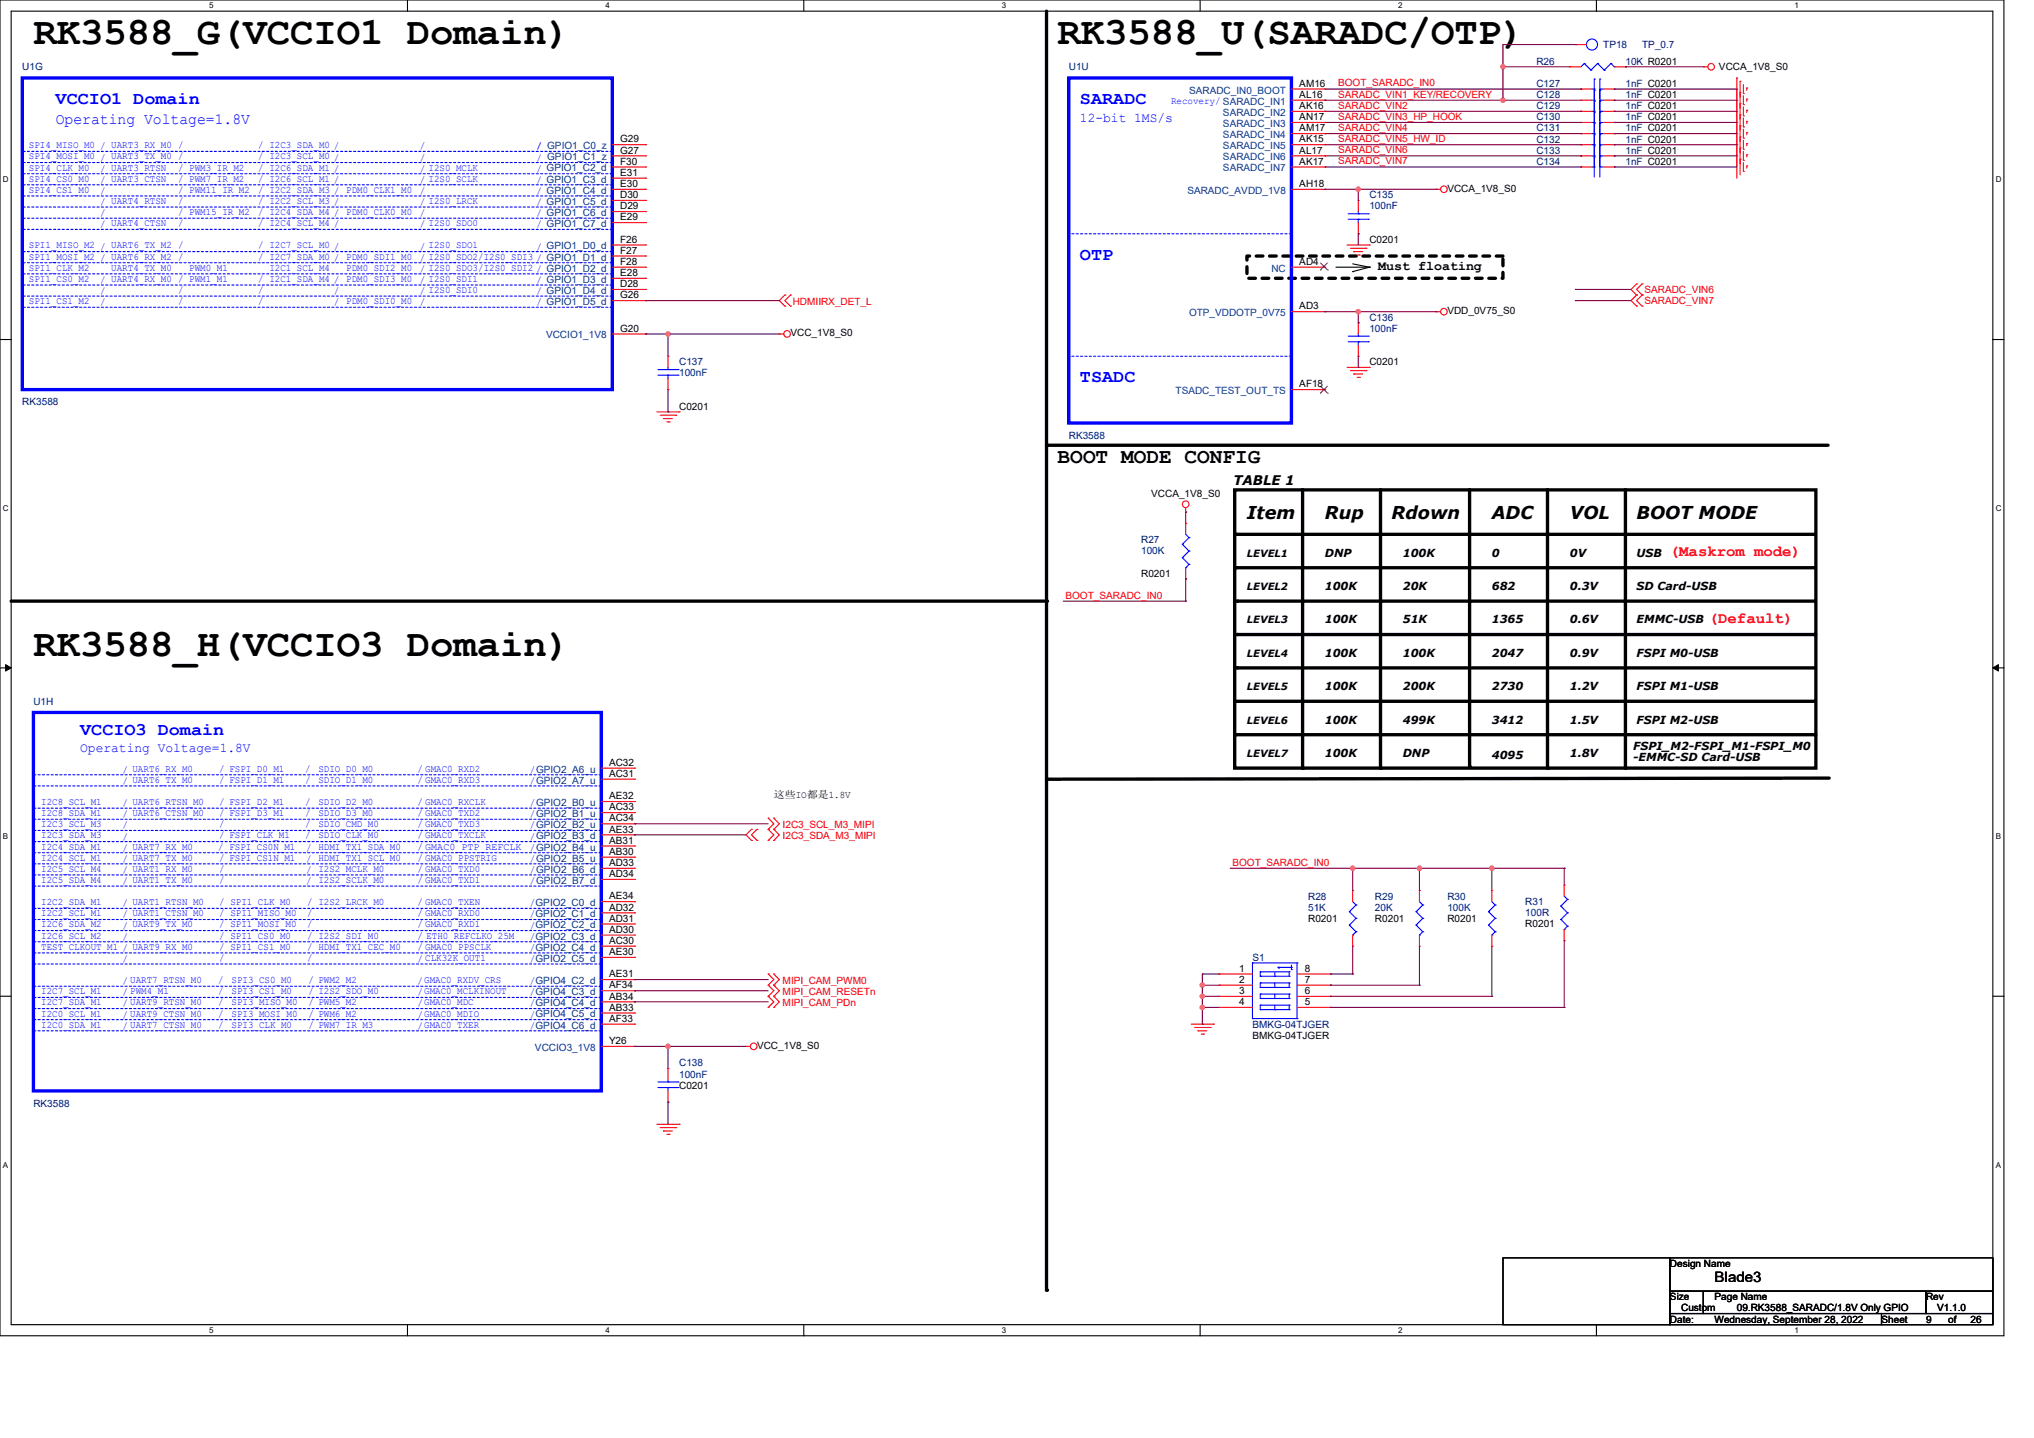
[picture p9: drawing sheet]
<svg xmlns="http://www.w3.org/2000/svg" width="297mm" height="210mm" viewBox="0 0 297 210" stroke-linecap="round" stroke-linejoin="round" font-family="sans-serif">
<defs><g id="words">
<g font-size="5.7">
<text x="4.9" y="6.4">RK3588_G(VCCIO1 Domain)</text>
<text x="154.4" y="6.4">RK3588_U(SARADC/OTP)</text>
<text x="4.9" y="95.8">RK3588_H(VCCIO3 Domain)</text>
</g>
<text font-size="3.1" x="154.4" y="67.6">BOOT MODE CONFIG</text>
<g font-size="2.6" fill="#00f">
<text x="8.1" y="15.2">VCCIO1 Domain</text>
<text x="157.7" y="15.2">SARADC</text>
<text x="157.7" y="38">OTP</text>
<text x="157.7" y="55.8">TSADC</text>
<text x="11.7" y="107.4">VCCIO3 Domain</text>
</g>
<g font-size="2.6">
<text x="182.1" y="75.8">Item</text>
<text x="193.5" y="75.8">Rup</text>
<text x="203.2" y="75.8">Rdown</text>
<text x="217.8" y="75.8">ADC</text>
<text x="229.2" y="75.8">VOL</text>
<text x="239" y="75.8">BOOT MODE</text>
</g>
<text font-size="2.3" fill="#00f" x="8.1" y="18.1">Operating Voltage=1.8V</text>
<g font-size="2.3" fill="#f00">
<text x="243.8" y="81.2">(Maskrom mode)</text>
<text x="249.5" y="91">(Default)</text>
</g>
<text font-size="2.1" x="250.4" y="187.2">Blade3</text>
<g font-size="1.9" fill="#00f">
<text x="157.7" y="17.8">12-bit 1MS/s</text>
<text x="11.7" y="109.8">Operating Voltage=1.8V</text>
</g>
<g font-size="1.9">
<text x="201.3" y="39.5">Must floating</text>
<text x="180.1" y="70.9">TABLE 1</text>
</g>
<g font-size="1.6">
<text x="193.5" y="81.3">DNP</text>
<text x="204.8" y="81.3">100K</text>
<text x="217.8" y="81.3">0</text>
<text x="229.2" y="81.3">0V</text>
<text x="239" y="81.3">USB</text>
<text x="193.5" y="86.2">100K</text>
<text x="204.8" y="86.2">20K</text>
<text x="217.8" y="86.2">682</text>
<text x="229.2" y="86.2">0.3V</text>
<text x="239" y="86.2">SD Card-USB</text>
<text x="193.5" y="91">100K</text>
<text x="193.5" y="95.9">100K</text>
<text x="204.8" y="91">51K</text>
<text x="204.8" y="95.9">100K</text>
<text x="217.8" y="91">1365</text>
<text x="217.8" y="95.9">2047</text>
<text x="229.2" y="95.9">0.9V</text>
<text x="229.2" y="91">0.6V</text>
<text x="239" y="91">EMMC-USB</text>
<text x="239" y="95.9">FSPI M0-USB</text>
<text x="193.5" y="100.8">100K</text>
<text x="204.8" y="100.8">200K</text>
<text x="217.8" y="100.8">2730</text>
<text x="229.2" y="100.8">1.2V</text>
<text x="239" y="100.8">FSPI M1-USB</text>
<text x="193.5" y="105.7">100K</text>
<text x="204.8" y="105.7">499K</text>
<text x="217.8" y="105.7">3412</text>
<text x="229.2" y="105.7">1.5V</text>
<text x="239" y="105.7">FSPI M2-USB</text>
<text x="193.5" y="110.5">100K</text>
<text x="204.8" y="110.5">DNP</text>
<text x="217.8" y="110.9">4095</text>
<text x="229.2" y="110.5">1.8V</text>
<text x="238.5" y="109.6">FSPI_M2-FSPI_M1-FSPI_M0</text>
<text x="238.5" y="111.2">-EMMC-SD Card-USB</text>
</g>
<g font-size="1.5" fill="#000080">
<text x="3.3" y="10.3">U1G</text>
<text x="156.1" y="10.3">U1U</text>
<text x="224.3" y="9.4">R26</text>
<text x="234.1" y="7">TP18</text>
<text x="237.4" y="9.4">10K R0201</text>
<text x="239.8" y="7">TP_0.7</text>
<text x="224.3" y="15.9">C129</text>
<text x="224.3" y="14.3">C128</text>
<text x="224.3" y="17.6">C130</text>
<text x="224.3" y="12.7">C127</text>
<text x="237.4" y="15.9">1nF C0201</text>
<text x="237.4" y="14.3">1nF C0201</text>
<text x="237.4" y="17.6">1nF C0201</text>
<text x="237.4" y="12.7">1nF C0201</text>
<text x="224.3" y="22.4">C133</text>
<text x="224.3" y="20.8">C132</text>
<text x="224.3" y="19.2">C131</text>
<text x="237.4" y="22.4">1nF C0201</text>
<text x="237.4" y="20.8">1nF C0201</text>
<text x="237.4" y="19.2">1nF C0201</text>
<text x="200" y="29">C135</text>
<text x="224.3" y="24.1">C134</text>
<text x="237.4" y="24.1">1nF C0201</text>
<text x="200" y="30.6">100nF</text>
<text x="200" y="46.8">C136</text>
<text x="99.2" y="53.3">C137</text>
<text x="200" y="48.5">100nF</text>
<text x="3.3" y="59.2">RK3588</text>
<text x="99.2" y="55">100nF</text>
<text x="156.1" y="64.1">RK3588</text>
<text x="166.6" y="79.3">R27</text>
<text x="166.6" y="81">100K</text>
<text x="4.9" y="102.9">U1H</text>
<text x="191" y="131.4">R28</text>
<text x="200.8" y="131.4">R29</text>
<text x="211.3" y="131.4">R30</text>
<text x="191" y="133">51K</text>
<text x="200.8" y="133">20K</text>
<text x="211.3" y="133">100K</text>
<text x="222.7" y="132.2">R31</text>
<text x="222.7" y="133.8">100R</text>
<text x="182.9" y="140.3">S1</text>
<text x="99.2" y="155.7">C138</text>
<text x="182.9" y="150.1">BMKG-04TJGER</text>
<text x="4.9" y="161.6">RK3588</text>
<text x="99.2" y="157.4">100nF</text>
</g>
<g font-size="1.5">
<text x="251" y="10.3">VCCA_1V8_S0</text>
<text x="189.7" y="15.9">AK16</text>
<text x="189.7" y="14.3">AL16</text>
<text x="189.7" y="12.7">AM16</text>
<text x="189.7" y="17.5">AN17</text>
<text x="90.6" y="22.4">G27</text>
<text x="90.6" y="20.8">G29</text>
<text x="189.7" y="20.8">AK15</text>
<text x="189.7" y="22.4">AL17</text>
<text x="189.7" y="19.2">AM17</text>
<text x="90.6" y="28.9">D30</text>
<text x="90.6" y="27.3">E30</text>
<text x="90.6" y="25.7">E31</text>
<text x="90.6" y="24">F30</text>
<text x="189.7" y="27.3">AH18</text>
<text x="189.7" y="24">AK17</text>
<text x="211.3" y="28">VCCA_1V8_S0</text>
<text x="90.6" y="30.6">D29</text>
<text x="90.6" y="32.2">E29</text>
<text x="90.6" y="35.4">F26</text>
<text x="200" y="35.5">C0201</text>
<text x="90.6" y="41.9">D28</text>
<text x="90.6" y="40.3">E28</text>
<text x="90.6" y="37.1">F27</text>
<text x="90.6" y="38.7">F28</text>
<text x="189.7" y="38.7">AD4</text>
<text x="90.6" y="43.6">G26</text>
<text x="189.7" y="45.2">AD3</text>
<text x="211.3" y="45.9">VDD_0V75_S0</text>
<text x="90.6" y="48.4">G20</text>
<text x="115.4" y="49.1">VCC_1V8_S0</text>
<text x="200" y="53.3">C0201</text>
<text x="99.2" y="59.8">C0201</text>
<text x="189.7" y="56.6">AF18</text>
<text x="168.1" y="72.5">VCCA_1V8_S0</text>
<text x="182.1" y="81.3">LEVEL1</text>
<text x="166.6" y="84.2">R0201</text>
<text x="182.1" y="86.2">LEVEL2</text>
<text x="182.1" y="91">LEVEL3</text>
<text x="182.1" y="95.9">LEVEL4</text>
<text x="182.1" y="100.8">LEVEL5</text>
<text x="182.1" y="105.7">LEVEL6</text>
<text x="88.9" y="113.5">AC31</text>
<text x="88.9" y="111.8">AC32</text>
<text x="182.1" y="110.5">LEVEL7</text>
<text x="88.9" y="118.3">AC33</text>
<text x="88.9" y="120">AC34</text>
<text x="88.9" y="116.7">AE32</text>
<text x="113" y="116.6">这些IO都是1.8V</text>
<text x="88.9" y="124.8">AB30</text>
<text x="88.9" y="123.2">AB31</text>
<text x="88.9" y="121.6">AE33</text>
<text x="88.9" y="126.5">AD33</text>
<text x="88.9" y="128.1">AD34</text>
<text x="88.9" y="131.3">AE34</text>
<text x="88.9" y="137.8">AC30</text>
<text x="88.9" y="136.2">AD30</text>
<text x="88.9" y="134.6">AD31</text>
<text x="88.9" y="133">AD32</text>
<text x="191" y="134.6">R0201</text>
<text x="200.8" y="134.6">R0201</text>
<text x="211.3" y="134.6">R0201</text>
<text x="222.7" y="135.4">R0201</text>
<text x="88.9" y="139.5">AE30</text>
<text x="88.9" y="142.7">AE31</text>
<text x="180.9" y="141.9">1</text>
<text x="180.9" y="143.5">2</text>
<text x="190.5" y="141.9">8</text>
<text x="190.5" y="143.5">7</text>
<text x="88.9" y="147.6">AB33</text>
<text x="88.9" y="146">AB34</text>
<text x="88.9" y="149.2">AF33</text>
<text x="88.9" y="144.3">AF34</text>
<text x="180.9" y="145.2">3</text>
<text x="180.9" y="146.8">4</text>
<text x="190.5" y="145.2">6</text>
<text x="190.5" y="146.8">5</text>
<text x="88.9" y="152.5">Y26</text>
<text x="110.5" y="153.2">VCC_1V8_S0</text>
<text x="182.9" y="151.7">BMKG-04TJGER</text>
<text x="99.2" y="159">C0201</text>
<text x="243.8" y="185">Design Name</text>
<text x="243.8" y="189.9">Size</text>
<text x="245.5" y="191.5">Custom</text>
<text x="250.4" y="189.9">Page Name</text>
<text x="253.6" y="191.5">09.RK3588_SARADC/1.8V Only GPIO</text>
<text x="281.2" y="189.9">Rev</text>
<text x="282.9" y="191.5">V1.1.0</text>
<text x="243.8" y="193.1">Date:</text>
<text x="250.4" y="193.1">Wednesday, September 28, 2022</text>
<text x="274.7" y="193.1">Sheet</text>
<text x="281.2" y="193.1">9</text>
<text x="284.5" y="193.1">of</text>
<text x="287.8" y="193.1">26</text>
</g>
<g font-size="1.5" fill="#00f">
<text x="171" y="15.1">Recovery/ SARADC_IN1</text>
<text x="4.2" y="23.3">SPI4_MOSI_M0 / UART3_TX_M0 /</text>
<text x="4.2" y="21.7">SPI4_MISO_M0 / UART3_RX_M0 /</text>
<text x="37.7" y="21.7">/ I2C3_SDA_M0 /</text>
<text x="37.7" y="23.3">/ I2C3_SCL_M0 /</text>
<text x="61.3" y="21.8">/</text>
<text x="61.3" y="23.4">/</text>
<text x="78.4" y="21.8">/ GPIO1_C0_z</text>
<text x="78.4" y="21.8">/</text>
<text x="78.4" y="23.4">/ GPIO1_C1_z</text>
<text x="4.2" y="24.9">SPI4_CLK_M0</text>
<text x="4.2" y="28.2">SPI4_CS1_M0</text>
<text x="4.2" y="26.5">SPI4_CS0_M0</text>
<text x="14.6" y="25.1">/ UART3_RTSN</text>
<text x="14.6" y="29.9">/ UART4_RTSN</text>
<text x="14.6" y="26.7">/ UART3_CTSN</text>
<text x="14.6" y="28.3">/</text>
<text x="26" y="29.8">/</text>
<text x="26" y="26.5">/ PWM7_IR_M2</text>
<text x="26" y="28.2">/ PWM11_IR_M2</text>
<text x="26" y="24.9">/ PWM3_IR_M2</text>
<text x="37.7" y="26.5">/ I2C6_SCL_M1 /</text>
<text x="37.7" y="29.8">/ I2C2_SCL_M3 /</text>
<text x="37.7" y="24.9">/ I2C6_SDA_M1 /</text>
<text x="37.7" y="28.2">/ I2C2_SDA_M3 / PDM0_CLK1_M0</text>
<text x="61.3" y="25.1">/ I2S0_MCLK</text>
<text x="61.3" y="29.9">/ I2S0_LRCK</text>
<text x="61.3" y="26.7">/ I2S0_SCLK</text>
<text x="61.3" y="28.3">/</text>
<text x="78.4" y="29.9">/ GPIO1_C5_d</text>
<text x="78.4" y="25.1">/ GPIO1_C2_d</text>
<text x="78.4" y="26.7">/ GPIO1_C3_d</text>
<text x="78.4" y="28.3">/ GPIO1_C4_d</text>
<text x="14.6" y="33.2">/ UART4_CTSN</text>
<text x="14.6" y="31.6">/</text>
<text x="26" y="33">/</text>
<text x="26" y="31.4">/ PWM15_IR_M2</text>
<text x="37.7" y="33">/ I2C4_SCL_M4 /</text>
<text x="37.7" y="31.4">/ I2C4_SDA_M4 / PDM0_CLK0_M0</text>
<text x="61.3" y="33.2">/ I2S0_SDO0</text>
<text x="61.3" y="31.6">/</text>
<text x="78.4" y="31.6">/ GPIO1_C6_d</text>
<text x="78.4" y="33.2">/ GPIO1_C7_d</text>
<text x="4.2" y="41.2">SPI1_CS0_M2</text>
<text x="4.2" y="36.3">SPI1_MISO_M2 / UART6_TX_M2 /</text>
<text x="4.2" y="39.5">SPI1_CLK_M2</text>
<text x="4.2" y="37.9">SPI1_MOSI_M2 / UART6_RX_M2 /</text>
<text x="14.6" y="41.3">/ UART4_RX_M0 / PWM1_M1</text>
<text x="16.3" y="39.5">UART4_TX_M0</text>
<text x="27.6" y="39.5">PWM0_M1</text>
<text x="37.7" y="41.2">/ I2C1_SDA_M4 / PDM0_SDI3_M0</text>
<text x="37.7" y="37.9">/ I2C7_SDA_M0 / PDM0_SDI1_M0</text>
<text x="37.7" y="36.3">/ I2C7_SCL_M0 /</text>
<text x="39.3" y="39.5">I2C1_SCL_M4</text>
<text x="50.6" y="39.5">PDM0_SDI2_M0</text>
<text x="61.3" y="38.1">/ I2S0_SDO2/I2S0_SDI3 / GPIO1_D1_d</text>
<text x="61.3" y="41.3">/ I2S0_SDI1</text>
<text x="61.3" y="36.4">/ I2S0_SDO1</text>
<text x="61.3" y="39.7">/ I2S0_SDO3/I2S0_SDI2 / GPIO1_D2_d</text>
<text x="78.4" y="41.3">/ GPIO1_D3_d</text>
<text x="78.4" y="36.4">/ GPIO1_D0_d</text>
<text x="4.2" y="44.4">SPI1_CS1_M2</text>
<text x="14.6" y="42.9">/</text>
<text x="14.6" y="44.6">/</text>
<text x="26" y="44.4">/</text>
<text x="26" y="42.8">/</text>
<text x="37.7" y="44.4">/</text>
<text x="37.7" y="42.8">/</text>
<text x="48.8" y="44.6">/ PDM0_SDI0_M0</text>
<text x="48.8" y="42.9">/</text>
<text x="61.3" y="44.6">/</text>
<text x="61.3" y="42.9">/ I2S0_SDI0</text>
<text x="78.4" y="42.9">/ GPIO1_D4_d</text>
<text x="78.4" y="44.6">/ GPIO1_D5_d</text>
<text x="17.9" y="112.9">/ UART6_RX_M0</text>
<text x="32" y="112.7">/ FSPI_D0_M1</text>
<text x="44.5" y="112.7">/</text>
<text x="46.5" y="112.7">SDIO_D0_M0</text>
<text x="61" y="112.7">/ GMAC0_RXD2</text>
<text x="77.4" y="112.9">/GPIO2_A6_u</text>
<text x="6" y="117.6">I2C8_SCL_M1</text>
<text x="6" y="119.2">I2C8_SDA_M1</text>
<text x="17.9" y="114.5">/ UART6_TX_M0</text>
<text x="17.9" y="119.3">/ UART6_CTSN_M0</text>
<text x="17.9" y="117.7">/ UART6_RTSN_M0</text>
<text x="32" y="114.3">/ FSPI_D1_M1</text>
<text x="32" y="117.6">/ FSPI_D2_M1</text>
<text x="32" y="119.2">/ FSPI_D3_M1</text>
<text x="44.5" y="117.6">/</text>
<text x="44.5" y="114.3">/</text>
<text x="44.5" y="119.2">/</text>
<text x="46.5" y="117.6">SDIO_D2_M0</text>
<text x="46.5" y="119.2">SDIO_D3_M0</text>
<text x="46.5" y="114.3">SDIO_D1_M0</text>
<text x="61" y="117.6">/ GMAC0_RXCLK</text>
<text x="61" y="114.3">/ GMAC0_RXD3</text>
<text x="61" y="119.2">/ GMAC0_TXD2</text>
<text x="77.4" y="117.7">/GPIO2_B0_u</text>
<text x="77.4" y="114.5">/GPIO2_A7_u</text>
<text x="77.4" y="119.3">/GPIO2_B1_u</text>
<text x="6" y="122.4">I2C3_SDA_M3</text>
<text x="6" y="125.7">I2C4_SCL_M1</text>
<text x="6" y="124.1">I2C4_SDA_M1</text>
<text x="6" y="120.8">I2C3_SCL_M3</text>
<text x="17.9" y="124.2">/ UART7_RX_M0</text>
<text x="17.9" y="125.9">/ UART7_TX_M0</text>
<text x="17.9" y="121">/</text>
<text x="17.9" y="122.6">/</text>
<text x="31.9" y="124.1">/ FSPI_CS0N_M1</text>
<text x="32" y="120.8">/</text>
<text x="32" y="125.7">/ FSPI_CS1N_M1</text>
<text x="32" y="122.4">/ FSPI_CLK_M1</text>
<text x="44.5" y="120.8">/</text>
<text x="44.5" y="122.4">/</text>
<text x="44.7" y="124.2">/ HDMI_TX1_SDA_M0</text>
<text x="44.7" y="125.9">/ HDMI_TX1_SCL_M0</text>
<text x="46.5" y="120.8">SDIO_CMD_M0</text>
<text x="46.5" y="122.4">SDIO_CLK_M0</text>
<text x="61" y="120.8">/ GMAC0_TXD3</text>
<text x="61" y="122.4">/ GMAC0_TXCLK</text>
<text x="61" y="124.1">/ GMAC0_PTP_REFCLK</text>
<text x="61" y="125.7">/ GMAC0_PPSTRIG</text>
<text x="77.4" y="125.9">/GPIO2_B5_u</text>
<text x="77.4" y="124.2">/GPIO2_B4_u</text>
<text x="77.4" y="122.6">/GPIO2_B3_d</text>
<text x="77.4" y="121">/GPIO2_B2_u</text>
<text x="6" y="128.9">I2C5_SDA_M4</text>
<text x="6" y="127.3">I2C5_SCL_M4</text>
<text x="17.9" y="129.1">/ UART1_TX_M0</text>
<text x="17.9" y="127.5">/ UART1_RX_M0</text>
<text x="32" y="128.9">/</text>
<text x="32" y="127.3">/</text>
<text x="44.7" y="129.1">/ I2S2_SCLK_M0</text>
<text x="44.7" y="127.5">/ I2S2_MCLK_M0</text>
<text x="61" y="128.9">/ GMAC0_TXD1</text>
<text x="61" y="127.3">/ GMAC0_TXD0</text>
<text x="77.4" y="127.5">/GPIO2_B6_d</text>
<text x="77.4" y="129.1">/GPIO2_B7_d</text>
<text x="6" y="132.2">I2C2_SDA_M1</text>
<text x="6" y="133.8">I2C2_SCL_M1</text>
<text x="6" y="137.1">I2C6_SCL_M2</text>
<text x="6" y="135.4">I2C6_SDA_M2</text>
<text x="17.9" y="137.2">/</text>
<text x="17.9" y="134">/ UART1_CTSN_M0</text>
<text x="17.9" y="135.6">/ UART9_TX_M0</text>
<text x="17.9" y="132.4">/ UART1_RTSN_M0</text>
<text x="32" y="132.2">/ SPI1_CLK_M0</text>
<text x="32" y="137.1">/ SPI1_CS0_M0</text>
<text x="32" y="135.4">/ SPI1_MOSI_M0</text>
<text x="32" y="133.8">/ SPI1_MISO_M0</text>
<text x="44.9" y="135.4">/</text>
<text x="44.9" y="133.8">/</text>
<text x="44.9" y="132.2">/ I2S2_LRCK_M0</text>
<text x="44.9" y="137.1">/ I2S2_SDI_M0</text>
<text x="61" y="135.4">/ GMAC0_RXD1</text>
<text x="61" y="133.8">/ GMAC0_RXD0</text>
<text x="61" y="132.2">/ GMAC0_TXEN</text>
<text x="61" y="137.1">/ ETH0_REFCLKO_25M</text>
<text x="77.4" y="137.2">/GPIO2_C3_d</text>
<text x="77.4" y="135.6">/GPIO2_C2_d</text>
<text x="77.4" y="134">/GPIO2_C1_d</text>
<text x="77.4" y="132.4">/GPIO2_C0_d</text>
<text x="6" y="138.7">TEST_CLKOUT_M1 / UART9_RX_M0</text>
<text x="17.9" y="140.5">/</text>
<text x="17.9" y="143.7">/ UART7_RTSN_M0</text>
<text x="31.9" y="143.6">/</text>
<text x="32" y="140.3">/</text>
<text x="32" y="138.7">/ SPI1_CS1_M0</text>
<text x="33.8" y="143.6">SPI3_CS0_M0</text>
<text x="44.9" y="138.7">/ HDMI_TX1_CEC_M0</text>
<text x="44.9" y="140.3">/</text>
<text x="45" y="143.6">/ PWM2_M2</text>
<text x="61" y="140.5">/ CLK32K_OUT1</text>
<text x="61" y="143.7">/GMAC0_RXDV_CRS</text>
<text x="61" y="138.7">/ GMAC0_PPSCLK</text>
<text x="77.4" y="138.9">/GPIO2_C4_d</text>
<text x="77.4" y="140.5">/GPIO2_C5_d</text>
<text x="77.4" y="143.7">/GPIO4_C2_d</text>
<text x="6" y="146.8">I2C7_SDA_M1</text>
<text x="6" y="145.2">I2C7_SCL_M1</text>
<text x="6" y="148.5">I2C0_SCL_M1</text>
<text x="17.9" y="145.4">/ PWM4_M1</text>
<text x="17.9" y="148.6">/ UART9_CTSN_M0</text>
<text x="17.9" y="147">/ UART9_RTSN_M0</text>
<text x="31.9" y="146.8">/</text>
<text x="31.9" y="148.5">/</text>
<text x="31.9" y="145.2">/</text>
<text x="33.8" y="146.8">SPI3_MISO_M0</text>
<text x="33.8" y="148.5">SPI3_MOSI_M0</text>
<text x="33.8" y="145.2">SPI3_CS1_M0</text>
<text x="45" y="145.2">/ I2S2_SDO_M0</text>
<text x="45" y="148.5">/ PWM6_M2</text>
<text x="45" y="146.8">/ PWM5_M2</text>
<text x="61" y="145.4">/GMAC0_MCLKINOUT</text>
<text x="61" y="148.6">/GMAC0_MDIO</text>
<text x="61" y="147">/GMAC0_MDC</text>
<text x="77.4" y="145.4">/GPIO4_C3_d</text>
<text x="77.4" y="148.6">/GPIO4_C5_d</text>
<text x="77.4" y="147">/GPIO4_C4_d</text>
<text x="6" y="150.1">I2C0_SDA_M1</text>
<text x="17.9" y="150.2">/ UART7_CTSN_M0</text>
<text x="31.9" y="150.1">/</text>
<text x="33.8" y="150.1">SPI3_CLK_M0</text>
<text x="45" y="150.1">/ PWM7_IR_M3</text>
<text x="61" y="150.2">/GMAC0_TXER</text>
<text x="77.4" y="150.2">/GPIO4_C6_d</text>
</g>
<g font-size="1.5" fill="#004080">
<text x="173.6" y="13.7">SARADC_IN0_BOOT</text>
<text x="178.6" y="16.9">SARADC_IN2</text>
<text x="178.6" y="21.8">SARADC_IN5</text>
<text x="178.6" y="23.4">SARADC_IN6</text>
<text x="178.6" y="20.2">SARADC_IN4</text>
<text x="178.6" y="18.5">SARADC_IN3</text>
<text x="173.4" y="28.3">SARADC_AVDD_1V8</text>
<text x="178.6" y="25">SARADC_IN7</text>
<text x="185.6" y="39.7">NC</text>
<text x="173.6" y="46.2">OTP_VDDOTP_0V75</text>
<text x="79.7" y="49.4">VCCIO1_1V8</text>
<text x="171.6" y="57.6">TSADC_TEST_OUT_TS</text>
<text x="78.1" y="153.5">VCCIO3_1V8</text>
</g>
<g font-size="1.5" fill="#f00">
<text x="195.4" y="12.6">BOOT_SARADC_IN0</text>
<text x="195.4" y="14.3">SARADC_VIN1_KEY/RECOVERY</text>
<text x="195.4" y="17.5">SARADC_VIN3_HP_HOOK</text>
<text x="195.4" y="15.9">SARADC_VIN2</text>
<text x="195.4" y="20.8">SARADC_VIN5_HW_ID</text>
<text x="195.4" y="19.1">SARADC_VIN4</text>
<text x="195.4" y="22.4">SARADC_VIN6</text>
<text x="195.4" y="24">SARADC_VIN7</text>
<text x="115.8" y="44.6">HDMIIRX_DET_L</text>
<text x="240.1" y="42.8">SARADC_VIN6</text>
<text x="240.1" y="44.4">SARADC_VIN7</text>
<text x="155.6" y="87.4">BOOT_SARADC_IN0</text>
<text x="114.3" y="121">I2C3_SCL_M3_MIPI</text>
<text x="114.3" y="122.6">I2C3_SDA_M3_MIPI</text>
<text x="180" y="126.4">BOOT_SARADC_IN0</text>
<text x="114.3" y="143.7">MIPI_CAM_PWM0</text>
<text x="114.3" y="147">MIPI_CAM_PDn</text>
<text x="114.3" y="145.3">MIPI_CAM_RESETn</text>
</g>
<g font-size="1.2">
<text x="30.6" y="1.2">5</text>
<text x="88.4" y="1.2">4</text>
<text x="146.3" y="1.2">3</text>
<text x="204.2" y="1.2">2</text>
<text x="262.1" y="1.2">1</text>
<text x=".4" y="26.6">D</text>
<text x="291.4" y="26.6">D</text>
<text x=".4" y="74.6">C</text>
<text x="291.4" y="74.6">C</text>
<text x=".4" y="122.6">B</text>
<text x="291.4" y="122.6">B</text>
<text x=".4" y="170.5">A</text>
<text x="291.4" y="170.5">A</text>
<text x="30.6" y="194.7">5</text>
<text x="88.4" y="194.7">4</text>
<text x="146.3" y="194.7">3</text>
<text x="204.2" y="194.7">2</text>
<text x="262.1" y="194.7">1</text>
</g>
</g></defs>
<path d="M0 0h292.6v195.1h-292.6zM1.6 1.6h289.4v191.9h-289.4z" fill="none" stroke="#000" stroke-width=".16"/>
<g fill="#fff">
<path d="M30.6 .2h.6v1.3h-.6z"/>
<path d="M30.6 193.6h.6v1.3h-.6z"/>
</g>
<path d="M59.5 0v1.6M59.5 193.5v1.6" fill="none" stroke="#000" stroke-width=".16"/>
<g fill="#fff">
<path d="M88.4 .2h.7v1.3h-.7z"/>
<path d="M88.4 193.6h.7v1.3h-.7z"/>
</g>
<path d="M117.4 0v1.6M117.4 193.5v1.6" fill="none" stroke="#000" stroke-width=".16"/>
<g fill="#fff">
<path d="M146.3 .2h.6v1.3h-.6z"/>
<path d="M146.3 193.6h.6v1.3h-.6z"/>
</g>
<path d="M175.2 0v1.6M175.2 193.5v1.6" fill="none" stroke="#000" stroke-width=".16"/>
<g fill="#fff">
<path d="M204.2 .2h.6v1.3h-.6z"/>
<path d="M204.2 193.6h.6v1.3h-.6z"/>
</g>
<path d="M233.1 0v1.6M233.1 193.5v1.6" fill="none" stroke="#000" stroke-width=".16"/>
<g fill="#fff">
<path d="M262 .2h.7v1.3h-.7z"/>
<path d="M262 193.6h.7v1.3h-.7z"/>
<path d="M.4 25.6h.8v1.3h-.8z"/>
<path d="M291.4 25.6h.8v1.3h-.8z"/>
<path d="M.4 73.6h.8v1.3h-.8z"/>
<path d="M291.4 73.6h.8v1.3h-.8z"/>
</g>
<path d="M0 49.6h1.6M291 49.6h1.6" fill="none" stroke="#000" stroke-width=".16"/>
<g fill="#fff">
<path d="M.4 121.5h.8v1.3h-.8z"/>
<path d="M291.4 121.5h.8v1.3h-.8z"/>
</g>
<path d="M0 97.5h1.6M291 97.5h1.6" fill="none" stroke="#000" stroke-width=".16"/>
<path d="M.8 97.1l.8 .4-.8 .5zM291 97.5l.8-.4v.9z" fill="#000" stroke="#000" stroke-width=".15"/>
<g fill="#fff">
<path d="M.4 169.5h.8v1.3h-.8z"/>
<path d="M291.4 169.5h.8v1.3h-.8z"/>
</g>
<g fill="none" stroke="#000" stroke-width=".16">
<path d="M195.1 39h4.9M197.5 39.7h.1M197.5 38.5l2.5 .5M200 39h.1M200 39l-2.5 .7M0 145.5h1.6M291 145.5h1.6M219.5 183.7h24.3v9.8h-24.3zM243.8 183.7h47.2v4.9h-47.2zM243.8 188.6h4.9v3.2h-4.9zM243.8 191.8h30.9v1.7h-30.9zM248.7 188.6h32.5v3.2h-32.5z"/>
<path d="M274.7 191.8h16.3v1.7h-16.3zM281.2 188.6h9.8v3.2h-9.8z"/>
</g>
<g fill="none" stroke="#000" stroke-width=".49">
<path d="M152.8 1.6v186.8M152.8 65h114.1M180.3 71.5h84.8v40.7h-84.8zM180.4 78h84.6M190.2 71.5v40.7M201.6 71.5v40.7M214.6 71.5v40.5M226 71.5v40.7M237.3 71.5v40.7M1.6 87.8h151.2M180.4 82.9h84.6M180.6 87.8h84.4"/>
<path d="M180.6 97.5h84.4M180.6 92.7h84.5M180.3 102.4h84.7M180.4 107.3h84.7M267.1 113.6l-114.3 .2"/>
</g>
<g fill="#000">
<circle cx="152.8" cy="65" r=".24"/>
<circle cx="180.4" cy="78" r=".24"/>
<circle cx="152.8" cy="87.8" r=".24"/>
<circle cx="180.4" cy="82.9" r=".24"/>
<circle cx="180.6" cy="92.7" r=".24"/>
<circle cx="180.6" cy="87.8" r=".24"/>
<circle cx="180.6" cy="97.5" r=".24"/>
<circle cx="152.8" cy="113.8" r=".24"/>
<circle cx="180.3" cy="102.4" r=".24"/>
<circle cx="180.4" cy="107.3" r=".24"/>
<circle cx="190.2" cy="112.2" r=".24"/>
<circle cx="201.6" cy="112.2" r=".24"/>
<circle cx="214.6" cy="112" r=".24"/>
<circle cx="226" cy="112.2" r=".24"/>
<circle cx="237.3" cy="112.2" r=".24"/>
<circle cx="152.8" cy="188.4" r=".24"/>
</g>
<path d="M182.1 37.4h37.4v3.2h-37.4z" fill="none" stroke="#000" stroke-width=".49" stroke-dasharray="1 1"/>
<g fill="none" stroke="#f00" stroke-width=".16">
<path d="M188.6 16.3h4.9M188.6 14.6h4.9M188.6 13h4.9M188.6 19.5h4.9M188.6 17.9h4.9M193.5 16.3h.1M193.5 14.6h.1M193.5 13h.1M193.5 19.5h.1M193.5 17.9h.1M229.2 9.8h.1M229.2 9.8h1.6"/>
<path d="M230 6.5h.1M230 6.5h1.6M230.8 16.3h.1M230.8 14.6h.1M230.8 17.9h.1M230.8 19.5h.1M230.8 13h.1M230.8 16.3h1.7M230.8 14.6h1.7M230.8 13h1.7M230.8 19.5h1.7M230.8 17.9h1.7"/>
<path d="M234.1 16.3h1.6M234.1 14.6h1.6M234.1 13h1.6M234.1 19.5h1.6M234.1 17.9h1.6M235.7 16.3h.1M235.7 14.6h.1M235.7 17.9h.1M235.7 19.5h.1M235.7 13h.1M235.7 9.8h1.6M237.3 9.8h.1"/>
<path d="M248.7 9.8h.1M248.7 9.8h.7M253.6 11.4h.1M253.6 13h.1M253.6 19.5h.1M253.6 16.3h.1M253.6 14.6h.1M253.6 17.9h.1M253.6 11.4v14.6M254.1 11.9h.1M254.1 13.5h.1M254.1 16.7h.1"/>
<path d="M254.1 15.1h.1M254.1 18.4h.1M254.1 11.9v13.6M254.6 13.7h.1M254.6 15.3h.1M254.6 18.5h.1M254.6 16.9h.1M254.6 12.4v1.3M254.6 14v1.3M254.6 15.6v1.3M254.6 17.2v1.3M254.6 18.9v1.3"/>
<path d="M255.1 12.8h.1M255.1 14.5h.1M255.1 17.7h.1M255.1 16.1h.1M255.1 19.3h.1M255.1 12.8v.4M255.1 14.5v.3M255.1 16.1v.3M255.1 17.7v.3M255.1 19.3v.4M89.4 35.8h4.9M89.4 27.6h4.9"/>
<path d="M89.4 30.9h4.9M89.4 29.3h4.9M89.4 32.5h4.9M89.4 26h4.9M89.4 37.4h4.9M89.4 39h4.9M89.4 24.4h4.9M89.4 22.8h4.9M89.4 21.1h4.9M94.3 30.9h.1M94.3 29.3h.1M94.3 32.5h.1"/>
<path d="M94.3 27.6h.1M94.3 26h.1M94.3 35.8h.1M94.3 37.4h.1M94.3 39h.1M94.3 24.4h.1M94.3 22.8h.1M94.3 21.1h.1M188.6 27.6h4.9M188.6 39h4.9M188.6 24.4h4.9M188.6 22.8h4.9"/>
<path d="M188.6 21.1h4.9M193.5 39h.1M193.5 27.6h.1M193.5 21.1h.1M193.5 24.4h.1M193.5 22.8h.1M196.7 35.8h3.3M197.2 36.3h2.3M197.7 36.7h.1M197.7 36.7h1.3M198.2 37.2h.3M198.3 29.3h.1"/>
<path d="M198.3 34.1h.1M198.3 29.3v1.6M198.3 32.5v1.6M198.5 37.2h.1M199.5 36.3h.1M200 35.8h.1M209.7 27.6h.1M209.7 27.6h.7M230.8 22.8h.1M230.8 21.1h.1M230.8 24.4h.1M230.8 24.4h1.7"/>
<path d="M230.8 22.8h1.7M230.8 21.1h1.7M234.1 24.4h1.6M234.1 22.8h1.6M234.1 21.1h1.6M235.7 22.8h.1M235.7 21.1h.1M235.7 24.4h.1M253.6 21.1h.1M253.6 22.8h.1M254.1 20h.1M254.1 21.6h.1"/>
<path d="M254.1 23.3h.1M254.6 21.8h.1M254.6 20.2h.1M254.6 23.4h.1M254.6 25h.1M254.6 20.5v1.3M254.6 22.1v1.3M254.6 23.7v1.3M255.1 21h.1M255.1 22.6h.1M255.1 24.2h.1M255.1 21v.3"/>
<path d="M255.1 22.6v.3M255.1 24.2v.4M89.4 48.8h4.9M89.4 42.3h4.9M89.4 40.6h4.9M89.4 43.9h4.9M94.3 42.3h.1M94.3 40.6h.1M94.3 48.8h.1M94.3 43.9h.1M97.5 52h.1M97.5 56.9h.1"/>
<path d="M97.5 52v1.6M97.5 55.3v1.6M113.8 48.8h.1M113.8 48.8h.6M114.6 43.1h.1M114.6 44.7h.1M114.6 43.1l-.8 .8 .8 .8M115.4 44.7h.1M115.4 43.1h.1M115.4 43.1l-.8 .8 .8 .8M188.6 45.5h4.9M188.6 56.9h4.9"/>
<path d="M193.5 45.5h.1M193.5 56.9h.1M196.7 53.6h3.3M197.2 54.1h2.3M197.7 54.6h.1M197.7 54.6h1.3M198.2 55.1h.3M198.3 47.1h.1M198.3 52h.1M198.3 47.1v1.7M198.3 50.4v1.6M198.5 55.1h.1"/>
<path d="M199.5 54.1h.1M200 53.6h.1M209.7 45.5h.1M209.7 45.5h.7M239 41.5h.1M239 43.1h.1M239 44.7h.1M239 41.5l-.8 .8 .8 .8M239 43.1l-.8 .8 .8 .8M239.8 43.1h.1M239.8 41.5h.1M239.8 44.7h.1"/>
<path d="M239.8 41.5l-.8 .8 .8 .8M239.8 43.1l-.8 .8 .8 .8M95.9 60.2h3.3M96.4 60.6h2.3M96.9 61.1h.1M96.9 61.1h1.3M97.4 61.6h.3M97.7 61.6h.1M98.7 60.6h.1M99.2 60.2h.1M173.1 74.8h.1M173.1 76.4h.1"/>
<path d="M173.1 74.1v.7M173.1 76.4v1.6M173.1 84.5h.1M173.1 82.9v1.6M87.8 113.8h4.9M87.8 112.2h4.9M87.8 118.7h4.9M87.8 117.1h4.9M92.7 113.8h.1M92.7 112.2h.1M92.7 118.7h.1M92.7 117.1h.1"/>
<path d="M112.2 119.5h.1M112.2 119.5l.8 .8-.8 .8M113 119.5h.1M113 119.5l.8 .8-.8 .8M87.8 125.2h4.9M87.8 123.5h4.9M87.8 138.2h4.9M87.8 120.3h4.9M87.8 136.6h4.9M87.8 134.9h4.9M87.8 133.3h4.9M87.8 126.8h4.9"/>
<path d="M87.8 128.4h4.9M87.8 139.8h4.9M87.8 121.9h4.9M87.8 131.7h4.9M92.7 125.2h.1M92.7 123.5h.1M92.7 138.2h.1M92.7 120.3h.1M92.7 136.6h.1M92.7 134.9h.1M92.7 133.3h.1M92.7 126.8h.1"/>
<path d="M92.7 128.4h.1M92.7 139.8h.1M92.7 121.9h.1M92.7 131.7h.1M109.7 121.1h.1M109.7 122.7h.1M109.7 121.1l-.8 .8 .8 .8M110.5 122.7h.1M110.5 121.1h.1M110.5 121.1l-.8 .8 .8 .8M112.2 121.1h.1M112.2 122.7h.1"/>
<path d="M112.2 121.1l.8 .8-.8 .8M113 121.1h.1M113 122.7h.1M113 121.1l.8 .8-.8 .8M197.5 130h.1M197.5 138.2h.1M197.5 130v1.7M197.5 136.6v1.6M207.3 130h.1M207.3 138.2h.1M207.3 130v1.7M207.3 136.6v1.6"/>
<path d="M217.8 130h.1M217.8 138.2h.1M217.8 130v1.7M217.8 136.6v1.6M228.4 129.2h.1M228.4 137.4h.1M228.4 129.2v1.7M228.4 135.7v1.7M87.8 152.8h4.9M87.8 149.6h4.9M87.8 147.9h4.9M87.8 146.3h4.9"/>
<path d="M87.8 143.1h4.9M87.8 144.7h4.9M92.7 152.8h.1M92.7 147.9h.1M92.7 146.3h.1M92.7 143.1h.1M92.7 149.6h.1M92.7 144.7h.1M97.5 156.1h.1M97.5 156.1v1.6M97.5 159.3v1.6M108.9 152.8h.1"/>
<path d="M108.9 152.8h.7M112.2 143.9h.1M112.2 142.2h.1M112.2 147.1h.1M112.2 145.5h.1M112.2 142.2l.8 .9-.8 .8M112.2 145.5l.8 .8-.8 .8M112.2 143.9l.8 .8-.8 .8M113 143.9h.1M113 142.2h.1M113 147.1h.1M113 145.5h.1"/>
<path d="M113 142.2l.8 .9-.8 .8M113 145.5l.8 .8-.8 .8M113 143.9l.8 .8-.8 .8M173.9 149.6h3.3M174.4 150.1h2.3M174.9 150.5h.1M174.9 150.5h1.3M175.4 151h.3M175.7 151h.1M176.7 150.1h.1M177.2 149.6h.1M178 142.2h.1"/>
<path d="M178 143.9h.1M178 145.5h.1M178 147.1h.1M178 142.2h4.9M178 143.9h4.9M178 145.5h4.9M178 147.1h4.9M189.4 142.2h4.9M189.4 143.9h4.9M189.4 145.5h4.9M189.4 147.1h4.9M194.3 142.2h.1"/>
<path d="M194.3 143.9h.1M194.3 145.5h.1M194.3 147.1h.1M95.9 164.2h3.3M96.4 164.7h2.3M96.9 165.2h.1M96.9 165.2h1.3M97.4 165.7h.3M97.5 160.9h.1M97.7 165.7h.1M98.7 164.7h.1M99.2 164.2h.1"/>
<circle cx="249.9" cy="9.8" r=".48"/>
<circle cx="210.8" cy="27.6" r=".48"/>
<circle cx="114.9" cy="48.8" r=".48"/>
<circle cx="210.8" cy="45.5" r=".48"/>
<circle cx="173.1" cy="73.6" r=".48"/>
<circle cx="110.1" cy="152.8" r=".48"/>
</g>
<g fill="none" stroke="#00f" stroke-width=".16">
<path d="M231.3 9.3h.1M231.3 9.3l-.5 .5M231.3 9.3l1 .9M232.3 10.2h.1M232.5 16.3h.3M232.5 14.6h.3M232.5 17.9h.3M232.5 19.5h.3M232.5 13h.3M232.8 16.3h.1M232.8 14.8h.1M232.8 19.7h.1"/>
<path d="M232.8 14.6h.1M232.8 13.2h.1M232.8 17.9h.1M232.8 16.4h.1M232.8 19.5h.1M232.8 18h.1M232.8 13h.1M232.8 11.5h.1M232.8 11.5v14.4M233.3 9.3h.1M233.3 9.3l-1 .9M233.3 9.3l1 .9"/>
<path d="M233.6 14.8h.1M233.6 16.3h.1M233.6 19.7h.1M233.6 13.2h.1M233.6 14.6h.1M233.6 16.4h.1M233.6 17.9h.1M233.6 18h.1M233.6 19.5h.1M233.6 11.5h.1M233.6 13h.1M233.6 16.3h.5"/>
<path d="M233.6 11.5v14.4M233.6 14.6h.5M233.6 17.9h.5M233.6 19.5h.5M233.6 13h.5M234.3 10.2h.1M235.2 9.3h.1M235.2 9.3l-.9 .9M235.2 9.3l.5 .5M235.7 9.8h.1M196.9 32h2.9M196.9 31.2h2.9"/>
<path d="M198.3 31.2h.1M198.3 32h.1M198.3 30.9v.3M198.3 32v.5M199.8 32h.1M199.8 31.2h.1M232.5 22.8h.3M232.5 21.1h.3M232.5 24.4h.3M232.8 22.8h.1M232.8 21.3h.1M232.8 21.1h.1"/>
<path d="M232.8 24.4h.1M232.8 22.9h.1M233.6 21.3h.1M233.6 22.8h.1M233.6 21.1h.1M233.6 22.9h.1M233.6 24.4h.1M233.6 22.8h.5M233.6 21.1h.5M233.6 24.4h.5M96.1 54.8h2.9M96.1 54h2.9"/>
<path d="M97.5 54h.1M97.5 54.8h.1M97.5 53.6v.4M97.5 54.8v.5M99 54.8h.1M99 54h.1M196.9 49.9h2.9M196.9 49.1h2.9M198.3 49.1h.1M198.3 49.9h.1M198.3 48.8v.3M198.3 49.9v.5"/>
<path d="M199.8 49.9h.1M199.8 49.1h.1M172.6 79.5h.1M172.6 79.5l1 1M173.1 78l.5 .5M173.6 78.5h.1M173.6 78.5l-1 1M172.6 81.4h.1M172.6 81.4l1 1M173.1 82.9h.1M173.6 80.5h.1M173.6 82.4h.1"/>
<path d="M173.6 80.5l-1 .9M173.6 82.4l-.5 .5M197 133.1h.1M197 135.1h.1M197 133.1l1 1M197 135.1l1 1M197.5 136.6h.1M197.5 131.7l.5 .5M198 132.2h.1M198 134.1h.1M198 136.1h.1M198 132.2l-1 .9"/>
<path d="M198 134.1l-1 1M198 136.1l-.5 .5M206.8 133.1h.1M206.8 135.1h.1M206.8 133.1l1 1M206.8 135.1l1 1M207.3 136.6h.1M207.3 131.7l.5 .5M207.8 132.2h.1M207.8 134.1h.1M207.8 136.1h.1M207.8 132.2l-1 .9"/>
<path d="M207.8 134.1l-1 1M207.8 136.1l-.5 .5M217.3 133.1h.1M217.3 135.1h.1M217.3 133.1l1 1M217.3 135.1l1 1M217.8 136.6h.1M217.8 131.7l.5 .5M218.3 132.2h.1M218.3 134.1h.1M218.3 136.1h.1M218.3 132.2l-1 .9"/>
<path d="M218.3 134.1l-1 1M218.3 136.1l-.5 .5M227.9 132.3h.1M227.9 134.3h.1M227.9 132.3l1 1M227.9 134.3l1 1M228.4 135.7h.1M228.4 130.9l.5 .4M228.9 131.3h.1M228.9 133.3h.1M228.9 135.3h.1M228.9 131.3l-1 1"/>
<path d="M228.9 133.3l-1 1M228.9 135.3l-.5 .4M96.1 158.8h2.9M96.1 158h2.9M97.5 158h.1M97.5 158.8h.1M97.5 157.7v.3M97.5 158.8v.5M99 158.8h.1M99 158h.1M182.9 148.7h.1M182.9 140.6h.1"/>
<path d="M182.9 140.6v8.1M182.9 148.7h6.5M182.9 140.6h6.5M184 142.6h.1M184 141.9h.1M184 144.2h.1M184 143.5h.1M184 145.8h.1M184 145.2h.1M184 147.4h.1M184 146.8h.1M184 141.9h4.2"/>
<path d="M184 142.6h4.2M184 141.9v.7M184 143.5v.7M184 145.2v.6M184 146.8v.6M184 143.5h4.2M184 144.2h4.2M184 145.2h4.2M184 145.8h4.2M184 146.8h4.2M184 147.4h4.2M186.1 142.6h.1"/>
<path d="M186.1 144.2h.1M186.1 145.8h.1M186.1 147.4h.1M186.1 141.9v.7M186.1 143.5v.7M186.1 145.2v.6M186.1 146.8v.6M186.6 141.3h.1M186.6 141.3l.2 .1M186.6 141.3h2M188.2 141.9h.1M188.2 142.6h.1"/>
<path d="M188.2 143.5h.1M188.2 144.2h.1M188.2 145.2h.1M188.2 145.8h.1M188.2 146.8h.1M188.2 147.4h.1M188.2 141.9v.7M188.2 143.5v.7M188.2 145.2v.6M188.2 146.8v.6M188.6 141.3h.1M188.6 141.6h.1"/>
<path d="M188.6 140.9v.7M189.4 148.7h.1M189.4 140.6h.1M189.4 140.6v8.1"/>
<circle cx="232.5" cy="6.5" r=".81"/>
</g>
<g fill="none" stroke="#00f" stroke-width=".16" stroke-dasharray=".3 .3">
<path d="M3.3 22.1h.1M3.3 31.9h.1M3.3 33.5h.1M3.3 36.7h.1M3.3 25.4h.1M3.3 23.7h.1M3.3 38.4h.1M3.3 28.6h.1M3.3 30.2h.1M3.3 27h.1M3.3 40h.1M89.4 22.1h-86.1"/>
<path d="M89.4 31.9h-86.1M89.4 33.5h-86.1M89.4 36.7h-86.1M89.4 25.4h-86.1M89.4 23.7h-86.1M89.4 38.4h-86.1M89.4 28.6h-86.1M89.4 30.2h-86.1M89.4 27h-86.1M89.4 40h-86.1M156.1 34.1h.1M188.6 34.1h-32.5"/>
<path d="M3.3 43.2h.1M3.3 44.9h.1M3.3 41.6h.1M89.4 43.2h-86.1M89.4 44.9h-86.1M89.4 41.6h-86.1M156.1 52h.1M188.6 52h-32.5M4.9 113.1h.1M4.9 118h.1M4.9 119.6h.1M4.9 114.8h.1"/>
<path d="M87.8 113.1h-82.9M87.8 118h-82.9M87.8 119.6h-82.9M87.8 114.8h-82.9M4.9 129.4h.1M4.9 126.2h.1M4.9 121.3h.1M4.9 139.2h.1M4.9 134.3h.1M4.9 135.9h.1M4.9 127.8h.1M4.9 132.7h.1"/>
<path d="M4.9 137.5h.1M4.9 124.5h.1M5 122.9h.1M87.8 129.4h-82.9M87.8 126.2h-82.9M87.8 121.3h-82.9M87.8 122.9h-82.8M87.8 139.2h-82.9M87.8 134.3h-82.9M87.8 135.9h-82.9M87.8 127.8h-82.9M87.8 132.7h-82.9"/>
<path d="M87.8 137.5h-82.9M87.8 124.5h-82.9M4.9 144h.1M4.9 148.9h.1M4.9 145.7h.1M4.9 147.3h.1M4.9 140.8h.1M4.9 150.5h.1M87.8 144h-82.9M87.8 148.9h-82.9M87.8 145.7h-82.9M87.8 147.3h-82.9"/>
<path d="M87.8 140.8h-82.9M87.8 150.5h-82.9"/>
</g>
<path d="M3.3 11.4h86.1v45.5h-86.1zM156.1 11.4h32.5v50.4h-32.5zM4.9 104h82.9v55.3h-82.9z" fill="none" stroke="#00f" stroke-width=".49"/>
<path d="M192.8 39.4h.1M192.8 38.4l1.1 1M193.9 39.4h.1M193.9 38.4l-1.1 1M192.8 57.4h.1M192.8 56.4l1.1 1M193.9 57.4h.1M193.9 56.4l-1.1 1" fill="none" stroke="#804000" stroke-width=".15"/>
<g fill="none" stroke="#800040" stroke-width=".16">
<path d="M193.5 14.6h.1M193.5 13h37.3M193.5 14.6h37.3M193.5 17.9h37.3M193.5 16.3h37.3M193.5 19.5h37.3M219.5 14.6h.1M219.5 9.8h.1M219.5 9.8h9.7M230 6.5h.1M230 6.5h-10.5v8.1M230.8 13h.1"/>
<path d="M230.8 17.9h.1M230.8 16.3h.1M230.8 19.5h.1M235.7 13h.1M235.7 14.6h.1M235.7 17.9h.1M235.7 16.3h.1M235.7 19.5h.1M235.7 13h17.9M235.7 14.6h17.9M235.7 17.9h17.9M235.7 16.3h17.9"/>
<path d="M235.7 19.5h17.9M237.3 9.8h.1M237.3 9.8h11.4M193.5 27.6h.1M193.5 27.6h16.2M193.5 21.1h37.3M193.5 22.8h37.3M193.5 24.4h37.3M198.3 27.6h.1M198.3 34.1h.1M198.3 27.6v1.7M198.3 34.1v1.7"/>
<path d="M209.7 27.6h.1M230.8 21.1h.1M230.8 22.8h.1M230.8 24.4h.1M235.7 21.1h.1M235.7 22.8h.1M235.7 24.4h.1M235.7 21.1h17.9M235.7 22.8h17.9M235.7 24.4h17.9M94.3 48.8h.1M94.3 43.9h.1"/>
<path d="M94.3 48.8h19.5M94.3 43.9h19.5M97.5 48.8h.1M97.5 48.8v3.2M97.5 56.9v3.3M193.5 45.5h.1M193.5 45.5h16.2M198.3 53.6h.1M198.3 47.1h.1M198.3 45.5v1.6M198.3 52v1.6M209.7 45.5h.1"/>
<path d="M230 42.3h.1M230 43.9h.1M230 43.9h8.2M230 42.3h8.2M97.5 60.2h.1M173.1 74.8h.1M173.1 74.8v1.6M155.2 87.8h17.9M173.1 84.5h.1M173.1 87.8h.1M173.1 84.5v3.3M92.7 120.3h.1"/>
<path d="M92.7 121.9h.1M92.7 120.3h19.5M92.7 121.9h16.2M179.6 126.8h48.8M197.5 126.8h.1M197.5 126.8v3.2M197.5 138.2v4M207.3 126.8h.1M207.3 126.8v3.2M207.3 138.2v5.7M217.8 126.8h.1M217.8 126.8v3.2"/>
<path d="M217.8 138.2v7.3M228.4 126.8h.1M228.4 126.8v2.4M228.4 137.4v9.7M92.7 152.8h.1M92.7 143.1h.1M92.7 146.3h.1M92.7 144.7h.1M92.7 152.8h16.2M92.7 143.1h19.5M92.7 146.3h19.5M92.7 144.7h19.5"/>
<path d="M97.5 152.8h.1M97.5 152.8v3.3M175.6 142.2h.1M175.6 143.9h.1M175.6 145.5h.1M175.6 147.1h.1M175.6 149.6h.1M175.6 142.2h2.4M175.6 143.9h2.4M175.6 145.5h2.4M175.6 147.1h2.4M175.6 142.2v7.4"/>
<path d="M194.3 142.2h.1M194.3 143.9h.1M194.3 145.5h.1M194.3 147.1h.1M194.3 142.2h3.2M194.3 143.9h13M194.3 145.5h23.5M194.3 147.1h34.1M197.5 142.2h.1M207.3 143.9h.1M217.8 145.5h.1M228.4 147.1h.1"/>
<path d="M97.5 160.9h.1M97.5 160.9v3.3"/>
</g>
<g fill="#f0f" stroke="#f0f" stroke-width=".16">
<circle cx="97.5" cy="152.8" r=".32"/>
<circle cx="97.5" cy="48.8" r=".32"/>
<circle cx="219.5" cy="14.6" r=".32"/>
<circle cx="219.5" cy="9.8" r=".32"/>
<circle cx="198.3" cy="27.6" r=".32"/>
<circle cx="198.3" cy="45.5" r=".32"/>
<circle cx="197.5" cy="126.8" r=".32"/>
<circle cx="207.3" cy="126.8" r=".32"/>
<circle cx="217.8" cy="126.8" r=".32"/>
<circle cx="175.6" cy="143.9" r=".32"/>
<circle cx="175.6" cy="145.5" r=".32"/>
<circle cx="175.6" cy="147.1" r=".32"/>
</g>
<use href="#words"/>
</svg>
